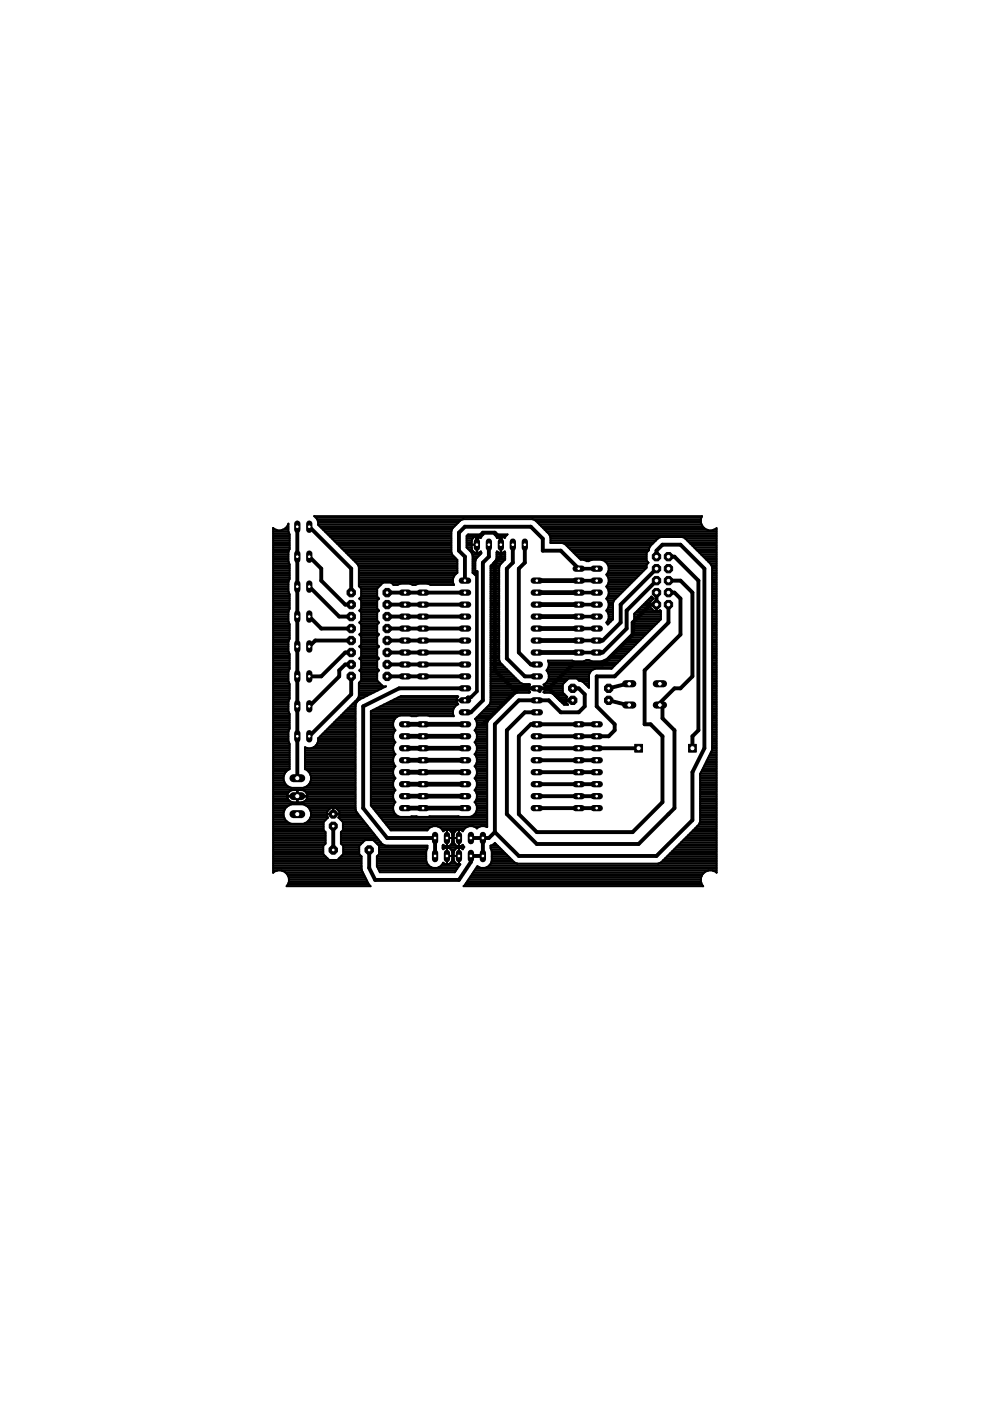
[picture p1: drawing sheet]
<svg xmlns="http://www.w3.org/2000/svg" width="210mm" height="297mm" viewBox="0 0 210 297" stroke-linecap="round" stroke-linejoin="round" font-family="sans-serif">
<g fill="none" stroke="#000" stroke-width="1">
<path d="M113.8 123.1h8.9M113.8 125.6h8.9M113.8 128.2h8.9M113.8 130.7h8.9M113.8 133.3h8.9M113.8 135.8h8.9M113.8 138.3h8.9M85.9 158.6h12.7M85.9 156.1h12.7M85.9 153.6h12.7M85.9 171.3h12.7M85.9 168.8h12.7"/>
<path d="M85.9 166.3h12.7M85.9 163.7h12.7M85.9 161.2h12.7"/>
</g>
<path d="M101.1 121.2v25.4l-1.3 1.2h-.6l-.6 .7M122.7 120.6h3.8M122.7 123.1h3.8M122.7 125.6h3.8M122.7 128.2h3.8M122.7 130.7h3.8M122.7 133.3h3.8M122.7 135.8h3.8M122.7 138.3h3.8M113.8 153.6v.3M113.8 145.9l.6 .7" fill="none" stroke="#000" stroke-width=".76"/>
<g fill="none" stroke="#000" stroke-width=".83">
<path d="M63 111.7v53.3M65.6 118l2.5 2.6v2.5l5.1 5.1h1.3M65.6 111.7l8.9 8.9v5M101.1 115.5v-1.3l1.3-1.3h2.5l1.3 1.3v1.3M103.7 115.5v2.5l-1.3 1.3v29.2l-2.6 2.5h-1.2M106.2 118l-1.3 1.3v22.8l3.8 3.8h7.7M108.7 115.5v3.8l-1.2 1.3v19l3.8 3.8h2.5M111.3 115.5v3.8l-1.3 1.3v17.7l2.5 2.6h1.3M139.2 118v-1.2l1.3-1.3h3.8l5.1 5.1v38l-2.6 5.1v10.2l-7.6 7.6h-29.2l-5.1-5.1M141.7 118h1.3l5.1 5.1v31.7l-1.3 1.3v2.5M65.6 124.4l6.3 6.3h2.6M65.6 130.7l2.5 2.6h6.4"/>
<path d="M74.5 138.3h-1.3l-5.1 5.1h-2.5M74.5 135.8h-7.7l-1.2 1.3M82.1 125.6h16.5M82.1 138.3h16.5M82.1 130.7h16.5M82.1 135.8h16.5M82.1 133.3h16.5M82.1 128.2h16.5M122.7 120.6l-3.8-3.8h-3.8v-2.6l-2.6-2.5h-13.9l-1.3 1.2v3.9l1.3 1.2v5.1M139.2 125.6v2.6h-1.3l-3.8 3.8v2.5l-6.3 6.4h-6.4l-5 5M139.2 123.1l-6.3 6.4v3.8l-5.1 5h-1.3M139.2 120.6l-7.6 7.6v3.8l-3.8 3.8h-1.3"/>
<path d="M141.7 125.6h1.3l1.3 1.3v7.6l-7.6 7.6v11.5h1.2l2.6 2.5v14l-6.4 6.3h-20.3l-3.8-3.8v-16.5l2.5-2.5h14M141.7 128.2v3.8l-11.4 11.4h-3.8v6.4l3.8 3.8v1.2l-1.2 1.3h-15.3M141.7 123.1h2.6l2.5 2.5v17.8l-2.5 2.5h-1.3l-3.8 3.9M74.5 140.9h-1.3l-1.3 1.2v1.3l-6.3 6.4M74.5 143.4v3.8l-8.9 8.9M82.1 143.4h16.5M82.1 140.9h16.5M98.6 145.9h-14l-7.6 3.9v21.5l5.1 6.4h10.1v3.8M110 145.9l-7.6 7.7M113.8 158.6h21.6M116.4 145.9l2.5 2.6h2.5M121.4 145.9h1.3l1.3 1.3v2.6l-1.3 1.2h-3.8l-2.5-2.5h-6.4l-5.1 5.1v22.8"/>
<path d="M129.1 148.5l5 1.3M134.1 144.7l-5 1.2M140.5 149.8v2.5l2.5 2.5v16.5l-7.6 7.6h-21.6l-6.3-6.3v-17.8l3.8-3.8h2.5M70.7 175.2v5M102.4 177.7v3.8h-2.6v1.3l-2.5 3.8h-17.8l-1.2-2.6v-3.8M104.9 176.4l-1.2 1.3h-3.9M113.8 161.2h12.7M113.8 163.7h12.7M113.8 166.3h12.7M113.8 168.8h12.7M113.8 171.3h12.7"/>
</g>
<g fill="none" stroke="#000" stroke-width=".42">
<path d="M57.9 112v73a2.02 2.02 0 0 1 2.8 .1 2.02 2.02 0 0 1 .1 2.8h17.8l-.4-.3M57.9 112a1.97 1.97 0 0 0 3.3-1v1.7M57.9 113.8h3.5M57.9 118.7h3.3M57.9 119.8h3.5M57.9 119.4h3.4M57.9 119.1h3.3M57.9 118.3h3.3M57.9 117.9h3.3M57.9 117.6h3.3M57.9 117.2h3.3M57.9 116.8h3.3"/>
<path d="M57.9 116.5h3.5M57.9 116.1h3.5M57.9 115.7h3.5M57.9 115.3h3.5M57.9 115h3.5M57.9 114.6h3.5M57.9 114.2h3.5M57.9 113.5h3.5M57.9 113.1h3.4M57.9 112.7h3.3M57.9 112.3h.7M57.9 112h.1"/>
<path d="M59.9 112.3h1.3M60.5 112h.7M60.9 111.6h.3M61.1 111.2h.1M61.2 112.7l.2 .6v3.1l-.2 .6v2.1M61.2 119.1l.2 .6v3l-.2 .6v2.1M66.9 109.7h81.8M67.2 110.1h31M67.4 110.5h30.1M67.5 111.2h29.3M67.5 110.8h29.6M67.8 111.6h28.6"/>
<path d="M68.2 112h27.8M68.5 112.3h27.3M68.9 112.7h26.8M69.3 113.1h26.4M69.7 113.5h26M70 113.8h25.7M70.4 114.2h25.3M70.8 114.6h24.9M71.1 115h24.6M71.5 115.3h24.2M71.9 115.7h23.8M72.3 116.1h23.4"/>
<path d="M72.6 116.5h23.1M73 116.8h22.7M73.4 117.2h22.3M73.8 117.6h22.1M74.1 117.9h22.1M74.5 118.3h22.1M74.9 118.7h22M75.3 119.1h21.7M75.6 119.4h21.4M75.9 119.8h21.1M97 118.7l-1.1-1-.2-.6v-4.5l.2-.6 1.8-1.7 .6-.2h14.6l.6 .2 3 3 .2 .6v1.2h2.5l.6 .3 3.3 3.3h14M97 118.7v2.8l-.7 .5"/>
<path d="M98.9 116.1l1 1 .3 .6v3.8l.6 .5v-3l.2-.6 1-1.1-.1-.4a1.07 1.07 0 0 1-1.2 .3M98.9 113.8h1.7M98.9 116.1h1.1M98.9 115.7h1.1M98.9 115.3h1.1M98.9 115h1.1M98.9 114.6h1.1M98.9 114.2h1.3M99.1 113.5h3.3M99.3 116.5h.7M99.7 116.8h.5M100 117.2h.7"/>
<path d="M100 115.5h1.1M100 114.6a1.11 1.11 0 0 1 1.9-.5l.6-.8h-3.2l-.4 .3v2.5M100 114.6l.1 2 .6 .6M100.2 117.6h1.6M100.2 118.7h.7M100.2 119.8h.6M100.2 119.4h.6M100.2 119.1h.6M100.2 118.3h.9M100.2 117.9h1.2M101.1 113.7v3.6M101.1 113.8h.1"/>
<path d="M101.1 117.2h.1M101.1 116.8h.1M101.1 116.5h.1M101.1 116.1h.1M101.1 115.7h.1M101.1 115.3h.1M101.1 115h.1M101.1 114.6h.1M101.1 114.2h.1M101.5 117.2h.5M101.6 113.8h.4M104.2 119.8h1.8"/>
<path d="M104.5 119.4h1.8M104.8 113.3h2.8l-.6 .8a1.12 1.12 0 0 0-1.6 0zM104.9 119.1h1.8M104.9 113.5h2.6M105.1 118.7h1.9M105.3 113.8h.4M105.3 118.3h1.8M105.3 117.9h1.8M105.3 117.6h1.8M105.3 117.2h.5M106.2 113.7v3.6M106.2 115.5h.1"/>
<path d="M106.2 113.8h.1M106.2 117.2h.1M106.2 116.8h.1M106.2 116.5h.1M106.2 116.1h.1M106.2 115.7h.1M106.2 115.3h.1M106.2 115h.1M106.2 114.6h.1M106.2 114.2h.1M106.6 117.2h.5M106.6 117.2a1.09 1.09 0 0 1-1.2-.3l-.1 1.4-.3 .7-1 1v28.8l-.2 .6-3 3 .3 .8v.7"/>
<path d="M106.6 117.2l.4-.3 .1 1.7-1 1.1-.3 .5v19.7l.3 .6 4.3 4.3 .6 .2 1.4 .1-.3 .4-.1 .5M106.7 113.8h.4M112.9 110.1h35.7M113.6 110.5h35M114 110.8h34.6M114.4 111.2h34.4M114.7 111.6h34.2M115.1 112h34.2M115.5 112.3h34.5M115.9 112.7h36M116.2 113.1h35.7M116.5 113.5h35.4"/>
<path d="M116.7 113.8h35.2M116.7 115h22M116.7 114.6h22.4M116.7 114.2h22.8M119.7 115.3h18.6M120.1 115.7h17.9M120.5 116.1h17.2M120.9 116.5h16.7M121.3 116.8h16.1M121.6 117.2h15.5M122 117.6h15.1M122.4 117.9h14.7"/>
<path d="M122.7 118.3h14.4M123.7 118.7l.7 .3 1.1-.3M127.6 118.7a1.96 1.96 0 0 1 1.5 2.2M128.3 119.1h9M128.7 119.4h8.7M128.9 119.8h8.2M137.6 116.4v.3l-.5 .5v1.7l.4 .4-.4 .4v.7l-6.9 6.9-.2 .6v3.4l-1.1 1.1-.1-.2M140.1 113.9l-.5 .2-1.8 1.7-.2 .6M144.6 113.9l.6 .2 5.1 5.1 .4 .5 .3 .5v38.2M145.3 114.2h6.6M145.7 114.6h6.2M146 115h5.9"/>
<path d="M146.4 115.3h5.5M146.8 115.7h5.1M147.2 116.1h4.7M147.5 116.5h4.4M147.9 116.8h4M148.3 117.2h3.6M148.7 117.6h3.2M149 117.9h2.9M149.4 118.3h2.5M149.8 118.7h2.1M150.2 119.1h1.7M150.5 119.4h1.4"/>
<path d="M150.8 119.8h1.1M151.3 112.3h.6M57.9 139.7h3.5M57.9 139.3h3.5M57.9 138.9h3.5M57.9 138.5h3.4M57.9 138.2h3.3M57.9 137.8h3.3M57.9 137.4h3.3M57.9 137.1h3.3M57.9 136.7h3.3M57.9 136.3h3.3"/>
<path d="M57.9 135.9h3.3M57.9 135.6h3.5M57.9 135.2h3.5M57.9 134.8h3.5M57.9 134.4h3.5M57.9 134h3.5M57.9 133.7h3.5M57.9 133.3h3.5M57.9 132.9h3.5M57.9 132.5h3.5M57.9 132.2h3.4M57.9 131.8h3.3"/>
<path d="M57.9 131.4h3.3M57.9 131.1h3.3M57.9 130.7h3.3M57.9 130.3h3.3M57.9 129.9h3.3M57.9 129.6h3.3M57.9 129.2h3.5M57.9 128.8h3.5M57.9 128.4h3.5M57.9 128.1h3.5M57.9 127.7h3.5M57.9 127.3h3.5"/>
<path d="M57.9 126.9h3.5M57.9 126.6h3.5M57.9 126.2h3.5M57.9 125.8h3.4M57.9 125.4h3.3M57.9 125.1h3.3M57.9 124.7h3.3M57.9 124.3h3.3M57.9 123.9h3.3M57.9 123.6h3.3M57.9 123.2h3.3M57.9 122.8h3.5"/>
<path d="M57.9 122.4h3.5M57.9 122.1h3.5M57.9 121.7h3.5M57.9 121.3h3.5M57.9 120.9h3.5M57.9 120.6h3.5M57.9 120.2h3.5M61.2 125.4l.2 .6v3.1l-.2 .6v2.1l.2 .6v3l-.2 .6v2.1l.2 .6v3.1l-.2 .6v2l.2 .7v3l-.2 .6v2.1l.2 .6v3.1l-.2 .6M76.1 120.2h20.9M76.1 124.3v-4.1l-.3-.5-8.3-8.4v-.7l-.3-.6-.6-.6h82.2a2.03 2.03 0 0 0 .5 2.6 2.03 2.03 0 0 0 2.6 0v73a2.02 2.02 0 0 0-2.7 .1 2.02 2.02 0 0 0-.1 2.8h-50.8l.3-.3M76.1 124.3l.5 .5v1.7l-.4 .4 .4 .4v1.8l-.4 .4 .4 .4v1.7l-.4 .4 .4 .4v1.7l-.4 .4 .4 .4v1.8M76.1 123.9h4.7"/>
<path d="M76.1 123.6h5.1M76.1 123.2h19.9M76.1 122.8h19.9M76.1 122.4h20.1M76.1 122.1h20.2M76.1 121.7h20.6M76.1 121.3h20.9M76.1 120.9h20.9M76.1 120.6h20.9M76.1 124.3h4.3M76.2 137.1h4.1M76.2 126.9h4.1"/>
<path d="M76.2 139.7h4.1M76.3 134.4h4M76.3 129.6h4M76.4 132.2h3.8M76.4 131.8h3.8M76.4 134.8h3.7M76.5 129.2h3.6M76.5 139.3h3.6M76.5 124.7h3.6M76.5 137.4h3.5M76.5 126.6h3.5M76.6 127.3h3.4"/>
<path d="M76.6 136.7l-.4 .4 .4 .4v1.7l-.4 .4 .4 .4v1.8l-.4 .3 .4 .4v1.8l-.5 .5v2.8l-.3 .5-8.3 8.4M76.6 138.9h3.4M76.6 138.5h3.4M76.6 138.2h3.4M76.6 137.8h3.4M76.6 136.7h3.4M76.6 136.3h3.4M76.6 135.9h3.4M76.6 135.6h3.4M76.6 135.2h3.4M76.6 134h3.4M76.6 133.7h3.4"/>
<path d="M76.6 133.3h3.4M76.6 132.9h3.4M76.6 132.5h3.4M76.6 131.4h3.4M76.6 131.1h3.4M76.6 130.7h3.4M76.6 130.3h3.4M76.6 129.9h3.4M76.6 128.8h3.4M76.6 128.4h3.4M76.6 128.1h3.4M76.6 127.7h3.4"/>
<path d="M76.6 126.2h3.4M76.6 125.8h3.4M76.6 125.4h3.4M76.6 125.1h3.4M80 127.3v1.8l.4 .4-.4 .4v1.7l.4 .4-.4 .4v1.7l.4 .4-.4 .4v1.8M80 136.7l.4 .4M80.4 137.1l-.4 .4v1.7l.4 .4-.4 .4v1.8l.4 .3-.4 .4v1.8l1.2 1.2h.7l-5.6 2.8M83 123.6h13.1M83.4 123.9h1M87.3 123.9h.9M91.1 123.9h5.1M96.3 122l-.3 .7v.8l.3 .5h-5l-.6-.2h-2l-.6 .2h-.6l-.6-.2h-2l-.7 .2h-.8l-.4-.5h-1.8l-1.2 1.3v1.7l.4 .4-.4 .4"/>
<path d="M100.2 121.3h.6M100.2 120.9h.6M100.2 120.6h.6M100.2 120.2h.6M100.5 121.7h.3M104 139.7h1.8M104 139.3h1.8M104 138.9h1.8M104 138.5h1.8M104 138.2h1.8M104 137.8h1.8M104 137.4h1.8"/>
<path d="M104 137.1h1.8M104 136.7h1.8M104 136.3h1.8M104 135.9h1.8M104 135.6h1.8M104 135.2h1.8M104 134.8h1.8M104 134.4h1.8M104 134h1.8M104 133.7h1.8M104 133.3h1.8M104 132.9h1.8"/>
<path d="M104 132.5h1.8M104 132.2h1.8M104 131.8h1.8M104 131.4h1.8M104 131.1h1.8M104 130.7h1.8M104 130.3h1.8M104 129.9h1.8M104 129.6h1.8M104 129.2h1.8M104 128.8h1.8M104 128.4h1.8"/>
<path d="M104 128.1h1.8M104 127.7h1.8M104 127.3h1.8M104 126.9h1.8M104 126.6h1.8M104 126.2h1.8M104 125.8h1.8M104 125.4h1.8M104 125.1h1.8M104 124.7h1.8M104 124.3h1.8M104 123.9h1.8"/>
<path d="M104 123.6h1.8M104 123.2h1.8M104 122.8h1.8M104 122.4h1.8M104 122.1h1.8M104 121.7h1.8M104 121.3h1.8M104 120.9h1.8M104 120.6h1.8M104 120.2h1.9M128.6 126.9h1.9M128.6 124.3h4.6"/>
<path d="M128.7 129.6h1.3M128.7 121.7h7.1M128.7 132.2h.4M128.7 131.8h.8M128.8 139.7h3M128.8 129.2h1.2M128.8 122.1h6.6M128.8 124.7h4M128.8 126.6h2.1M128.8 127.3h1.4M128.9 123.9h4.6M128.9 129.9h1.1"/>
<path d="M128.9 121.3h7.2M128.9 131.4h1M128.9 122.4h6.1M128.9 128.8h1.1M129 126.2h2.3M129 125.1h3.4M129 127.7h1M129 123.6h4.9M129 130.3h1M129.1 131.1l-.6 .9 .3 .2M129.1 120.9l-.6 .9a1.74 1.74 0 0 1 0 2.6 1.74 1.74 0 0 1 0 2.5 1.74 1.74 0 0 1 0 2.6l.6 .8v.8M129.1 131.1h.9"/>
<path d="M129.1 130.7h.9M129.1 128.4h.9M129.1 128.1h.9M129.1 125.8h2.6M129.1 125.4h2.9M129.1 123.2h5.2M129.1 122.8h5.6M129.1 120.9h7.4M129.1 120.6h7.8M129.1 120.2h8M129.1 139.3h3M129.5 138.9h3"/>
<path d="M129.9 138.5h3M130.2 138.2h3.1M130.6 137.8h3M131 137.4h3M131.4 137.1h3M131.7 136.7h3.1M132.1 136.3h3M132.5 135.9h3M132.9 135.6h3M133.2 135.2h3.1M133.6 134.8h3M134 134.4h3"/>
<path d="M134.3 134h3.1M134.5 133.7h3.3M134.5 133.3h3.6M134.5 132.9h4M134.5 132.5h4.4M134.5 132.2h4.8M134.5 131.8h5.1M134.5 131.4h5.5M134.5 131.1h5.6M134.5 130.7h5.6M134.5 130.3h5.6M134.7 129.9h5.4"/>
<path d="M135 129.6h5.1M135.4 129.2h2.9M135.8 128.8h2.1M136.2 128.4h1.7M136.5 128.1h1.4M136.9 127.7h1M137.3 127.3h.9M137.7 126.9h.9M138 126.6h.2M139.1 129.2h.2M139.1 128.8h.2M139.1 128.4h.2"/>
<path d="M139.1 128.1h.2M139.1 127.7h.2M139.1 127.3h.2M139.1 126.9h.2M139.1 126.6h.2M139.1 126.2h.2M139.1 125.8h.2M140.1 129.5l-.2-.2-.1 .2h-.5v-1.3h-1.4v.5l.7 .8h.5v-3.8l.2 2.4h-1.4v-.5l.7-.7-.5-.4-3.6 3.6v3.5l-.3 .6-5.5 5.5-.4 .2a3.5 3.5 0 0 1-3.5 0l-1.1 .3-7.5-.1a1.71 1.71 0 0 1-.3 2l.5 .9M140.1 129.5v1.8l-10.5 10.5h-3.4l-.6 .2-.5 .5-.2 .6M151 120.2h.9M151 139.7h.9M151 139.3h.9"/>
<path d="M151 138.9h.9M151 138.5h.9M151 138.2h.9M151 137.8h.9M151 137.4h.9M151 137.1h.9M151 136.7h.9M151 136.3h.9M151 135.9h.9M151 135.6h.9M151 135.2h.9M151 134.8h.9"/>
<path d="M151 134.4h.9M151 134h.9M151 133.7h.9M151 133.3h.9M151 132.9h.9M151 132.5h.9M151 132.2h.9M151 131.8h.9M151 131.4h.9M151 131.1h.9M151 130.7h.9M151 130.3h.9"/>
<path d="M151 129.9h.9M151 129.6h.9M151 129.2h.9M151 128.8h.9M151 128.4h.9M151 128.1h.9M151 127.7h.9M151 127.3h.9M151 126.9h.9M151 126.6h.9M151 126.2h.9M151 125.8h.9"/>
<path d="M151 125.4h.9M151 125.1h.9M151 124.7h.9M151 124.3h.9M151 123.9h.9M151 123.6h.9M151 123.2h.9M151 122.8h.9M151 122.4h.9M151 122.1h.9M151 121.7h.9M151 121.3h.9"/>
<path d="M151 120.9h.9M151 120.6h.9M57.9 149.4h3.3M57.9 140h3.5M57.9 159.9h3.5M57.9 159.5h3.5M57.9 159.1h3.5M57.9 158.7h3.5M57.9 158.4h3.5M57.9 158h3.5M57.9 157.6h3.5M57.9 157.3h3.3"/>
<path d="M57.9 156.9h3.3M57.9 156.5h3.3M57.9 156.1h3.3M57.9 155.8h3.3M57.9 155.4h3.3M57.9 155h3.3M57.9 154.6h3.4M57.9 154.3h3.5M57.9 153.9h3.5M57.9 153.5h3.5M57.9 153.1h3.5M57.9 152.8h3.5"/>
<path d="M57.9 152.4h3.5M57.9 152h3.5M57.9 151.6h3.5M57.9 151.3h3.5M57.9 150.9h3.3M57.9 150.5h3.3M57.9 150.2h3.3M57.9 149.8h3.3M57.9 149h3.3M57.9 148.7h3.3M57.9 148.3h3.4M57.9 147.9h3.5"/>
<path d="M57.9 147.5h3.5M57.9 147.2h3.5M57.9 146.8h3.5M57.9 146.4h3.5M57.9 146h3.5M57.9 145.6h3.5M57.9 145.3h3.5M57.9 144.9h3.4M57.9 144.5h3.3M57.9 144.2h3.3M57.9 143.8h3.3M57.9 143.4h3.3"/>
<path d="M57.9 143h3.3M57.9 142.7h3.3M57.9 142.3h3.3M57.9 141.9h3.5M57.9 141.5h3.5M57.9 141.2h3.5M57.9 140.8h3.5M57.9 140.4h3.5M61.2 155.1v2l.2 .7v5.3a2.07 2.07 0 0 0-1.3 2.1 2.07 2.07 0 0 0 1.7 1.8h2.5a2.1 2.1 0 0 0 1.6-1.6 2.1 2.1 0 0 0-.9-2.2M64.7 159.9h10.7M64.7 159.5h10.7M64.7 159.1h10.7"/>
<path d="M64.7 158.7h10.7M66.6 158.4h8.8M67 158h8.4M67.2 157.6h8.2M67.4 157.3h8M67.5 156.5a1.86 1.86 0 0 1-.8 1.9 1.86 1.86 0 0 1-2 0v4.7l.3 .1M67.5 156.9h7.9M67.5 156.5h7.9M67.8 156.1h7.6M68.2 155.8h7.2M68.6 155.4h6.8M69 155h6.4"/>
<path d="M69.3 154.6h6.1M69.7 154.3h5.7M70.1 153.9h5.3M70.5 153.5h4.9M70.8 153.1h4.6M71.2 152.8h4.2M71.6 152.4h3.8M72 152h3.4M72.3 151.6h3.1M72.7 151.3h2.7M73.1 150.9h2.3M73.5 150.5h1.9"/>
<path d="M73.8 150.2h1.6M74.2 149.8h1.2M74.6 149.4h.8M75 149h.5M75.3 148.7h.5M75.4 149.8v21.7M75.7 148.3h.6M75.8 148.7l-.4 .7v.4M75.9 147.9h1.2M76 148.4l-.2 .3M76 148.4h.1M76.1 147.5h1.7"/>
<path d="M76.1 147.2h2.5M76.1 146.8h3.2M76.1 146.4h4M76.1 146h4.7M76.1 145.6h5.5M76.1 145.3h4.9M76.1 144.9h4.5M76.3 142.3h3.9M76.3 148.3l-.3 .1M76.3 144.5h3.9M76.4 141.9h3.7M76.6 140h3.4"/>
<path d="M76.6 144.2h3.4M76.6 143.8h3.4M76.6 143.4h3.4M76.6 143h3.4M76.6 142.7h3.4M76.6 141.5h3.4M76.6 141.2h3.4M76.6 140.8h3.4M76.6 140.4h3.4M78.6 159.9h5.2M78.6 159.5h4.9M78.6 159.1h4.8"/>
<path d="M78.6 158.7h4.8M78.6 158.4h4.8M78.6 158h4.9M78.6 157.6h5M78.6 157.3h5.1M78.6 156.9h4.9M78.6 156.5h4.8M78.6 156.1h4.8M78.6 155.8h4.8M78.6 155.4h4.9M78.6 155h5.1M78.6 154.6h5.1"/>
<path d="M78.6 154.3h4.9M78.6 153.9h4.8M78.6 153.5h4.8M78.6 153.1h4.8M78.6 152.8h4.9M78.6 152.4h5.1M78.6 152h5.5M78.6 151.6h17.5M78.6 151.3h17.4M78.6 150.9h17.4M79.1 150.5h17M79.9 150.2h16.3"/>
<path d="M80.6 149.8h15.9M81.4 149.4h15.5M82.1 149h14.8M82.8 148.7h14M83.4 153.9l.2 .7M83.6 148.3h13.2M83.6 155a1.84 1.84 0 0 0 .2 2.4 1.79 1.79 0 0 0 0 2.5 1.79 1.79 0 0 0 0 2.6 1.79 1.79 0 0 0 0 2.5l-.4 .9M83.6 154.6l.2 .2-.2 .2M84.3 147.9h12.7M96.8 148.5h1.8M97 147.9l.2-.2-.3-.1h-11.9l-6.4 3.2v20l4.3 5.3 7.7-.1M97 147.9l-.2 .5 .2 .7"/>
<path d="M97 149.1l.2 .2a1.81 1.81 0 0 0-1 2.5h-5.1l-.4-.1-3.4 .1-.4-.1h-2a1.91 1.91 0 0 0-1.5 2.2M100.7 159.9h2.6M100.7 157.3h2.6M100.8 152.4h3M100.8 155h2.5M100.8 154.6h2.5M100.8 155a1.84 1.84 0 0 1-.2 2.4 1.79 1.79 0 0 1 0 2.5 1.79 1.79 0 0 1 0 2.6 1.79 1.79 0 0 1 0 2.5l.5 .9M100.8 154.6l-.2 .2 .2 .2M100.9 157.6h2.4M100.9 159.5h2.4M100.9 156.9h2.4M100.9 152.8h2.6"/>
<path d="M101 155.4h2.3M101 154.3h2.3M101 158h2.3M101.1 159.1h2.2M101.1 153.1h2.2M101.1 153.9l-.3 .7M101.1 158.7h2.2M101.1 158.4h2.2M101.1 156.5h2.2M101.1 156.1h2.2M101.1 155.8h2.2M101.1 153.9h2.2"/>
<path d="M101.1 153.5h2.2M101.2 152h3M101.5 151.6h3M101.9 151.3h3M102.3 150.9h3M102.7 150.5h3M103 150.2h3M103.4 149.8h3M103.8 149.4h3M103.9 149h3.3M104 140h1.9M104 148.7h3.5"/>
<path d="M104 148.3h3.9M104 147.9h4.3M104 147.5h4.7M104 147.2h5.1M104 146.8h8.4M104 146.4h8.1M104 146h8M104 145.6h8.1M104 145.3h8.3M104 144.9h6.6M104 144.5h6.1M104 144.2h5.7"/>
<path d="M104 143.8h5.3M104 143.4h5M104 143h4.6M104 142.7h4.2M104 142.3h3.8M104 141.9h3.5M104 141.5h3.1M104 141.2h2.7M104 140.8h2.4M104 140.4h2M112 145.9h3.6M112 146l.4 .8"/>
<path d="M112.4 146.8l-2.7 .1-.6 .2-5.6 5.6-.2 .5v22.2a1.8 1.8 0 0 0-2.2 .2 1.85 1.85 0 0 0-2.8 .4M113.8 145.9v.1M115.2 146.8l1.5 .1 .6 .2 2.3 2.3h.8l-.3-.3M115.3 146.8h4M115.4 145.3h3.9M115.5 146.4l-.3 .4M115.5 146.4h3.8M115.5 145.6h3.8M115.6 146l-.1 .4M115.6 146h3.7M115.6 144.9h3.9M116 142.3h9.3"/>
<path d="M116 144.5h3.9M116.1 141.9h9.8M116.2 144.2h4M116.2 142.7h8.9M116.2 141.5h13.7M116.3 140.4h14.7M116.4 143.8l-.3 .7-.9 .6 .3 .4 .1 .5M116.4 143v.8M116.4 143.8h8.5M116.4 143.4h8.5M116.4 143h8.5M116.4 141.2h13.9"/>
<path d="M116.4 140.8h14.2M117.3 147.2h2.4M117.7 147.5h2.3M118.1 147.9h2M118.4 148.3h1.7M118.8 148.7h1.3M119.2 149h.9M120.1 148.5h1.3M122.6 144.2h2.3M123.5 144.5h1.4M124 144.9h.9M124.2 140h.9"/>
<path d="M124.3 145.3h.6M124.7 145.6h.2M124.9 143.1v2.7l-1.3-1.2-.8-.3-.5-.5h-1.7l-1.3 1.3v1.7l1 1-.2 .1v1.2M128 140h3.4M150.6 159.9h1.3M150.7 159.5h1.2M150.9 159.1h1M151 158.4v.7l-2.6 5v10.1l-.2 .6-.5 .5M151 149.4h.9M151 140h.9M151 158.7h.9M151 158.4h.9"/>
<path d="M151 158h.9M151 157.6h.9M151 157.3h.9M151 156.9h.9M151 156.5h.9M151 156.1h.9M151 155.8h.9M151 155.4h.9M151 155h.9M151 154.6h.9M151 154.3h.9M151 153.9h.9"/>
<path d="M151 153.5h.9M151 153.1h.9M151 152.8h.9M151 152.4h.9M151 152h.9M151 151.6h.9M151 151.3h.9M151 150.9h.9M151 150.5h.9M151 150.2h.9M151 149.8h.9M151 149h.9"/>
<path d="M151 148.7h.9M151 148.3h.9M151 147.9h.9M151 147.5h.9M151 147.2h.9M151 146.8h.9M151 146.4h.9M151 146h.9M151 145.6h.9M151 145.3h.9M151 144.9h.9M151 144.5h.9"/>
<path d="M151 144.2h.9M151 143.8h.9M151 143.4h.9M151 143h.9M151 142.7h.9M151 142.3h.9M151 141.9h.9M151 141.5h.9M151 141.2h.9M151 140.8h.9M151 140.4h.9M57.9 167h3.8"/>
<path d="M57.9 175.2h10.7M57.9 172.6h2.2M57.9 168.9h17.5M57.9 179.7h10.6M57.9 179.3h10.6M57.9 179h11M57.9 178.6h11.1M57.9 178.2h11.1M57.9 177.9h11.1M57.9 177.5h11.1M57.9 177.1h11.1M57.9 176.7h11.1"/>
<path d="M57.9 176.4h11.1M57.9 176h10.7M57.9 175.6h10.7M57.9 174.9h10.7M57.9 174.5h3.5M57.9 174.1h2.9M57.9 173.7h2.6M57.9 173.4h2.4M57.9 173h2.2M57.9 172.2h2.2M57.9 171.9h2.4M57.9 171.5h2.5"/>
<path d="M57.9 171.1h2.9M57.9 170.8h3.4M57.9 170.4h17.5M57.9 170h3.8M57.9 169.6h3.3M57.9 169.2h3.1M57.9 168.5h3M57.9 168.1h3.2M57.9 167.7h3.5M57.9 167.4h17.5M57.9 166.6h3M57.9 166.2h2.7"/>
<path d="M57.9 165.9h2.4M57.9 165.5h2.3M57.9 165.1h2.2M57.9 164.8h2.2M57.9 164.4h2.3M57.9 164h2.5M57.9 163.6h2.8M57.9 163.3h3.1M57.9 162.9h3.5M57.9 162.5h3.5M57.9 162.1h3.5M57.9 161.8h3.5"/>
<path d="M57.9 161.4h3.5M57.9 161h3.5M57.9 160.6h3.5M57.9 160.3h3.5M60.1 172.2v.8M60.1 173l.4 .8M60.5 173.8l.5 .5 .8 .4h2.5l.7-.4 .6-.5M60.5 171.4l.5-.5 .8-.4h2.5l.7 .4 .6 .5M60.5 171.4l-.4 .8M60.9 168.7h.1M60.9 168.9a1.26 1.26 0 0 0 .8 1.1M60.9 168.7h4.3"/>
<path d="M60.9 168.5v.2M61.1 168.1l.8-.6h1.1v2.6l-1.3-.1M61.1 168.1l-.2 .4M63 170h.1M63 169.6h.1M63 169.2h.1M63 168.5h.1M63 168.1h.1M63 167.7h.1M64.4 170h11M64.4 167h11M64.6 167.7h10.8"/>
<path d="M64.7 162.9h10.7M64.7 162.5h10.7M64.7 162.1h10.7M64.7 161.8h10.7M64.7 161.4h10.7M64.7 161h10.7M64.7 160.6h10.7M64.7 160.3h10.7M64.7 174.5h3.9M64.7 170.8h10.7M64.9 169.6h10.5M65 168.1l-.4-.4-.4-.2h-1.1v2.6h.9a1.31 1.31 0 0 0 1.2-1.2"/>
<path d="M65 168.1l.1 .4M65 168.1h10.4M65 163.3h10.4M65.1 169.2h10.3M65.1 168.5l.1 .2M65.1 168.5h10.3M65.2 166.6h10.2M65.2 168.7h.1M65.3 174.1h3.5M65.3 171.1h10.1M65.4 163.6h10M65.5 166.2h9.9"/>
<path d="M65.6 171.4l.3 .8M65.6 173.7h3.6M65.6 171.5h4.3M65.7 164h9.7M65.7 165.9h9.7M65.8 173.4h3.7M65.8 171.9h3.8M65.8 164.4h9.6M65.9 165.5h9.5M65.9 172.2v.8M65.9 172.6h10M65.9 173l-.3 .8"/>
<path d="M65.9 173h3.5M65.9 172.2h3.5M65.9 165.1h9.5M65.9 164.8h9.5M68.5 179.3v1.8l1.3 1.2M68.6 176l.4 .4v2.5l-.5 .4M69.6 173.3l-.2-.2v-1l.7-.8h1.1l.7 .8v1l-.1 .2M69.6 173.3l-1 1v1.7M70.7 171.3v1.3M70.7 172.2h.1M70.7 171.9h.1M70.7 171.5h.1"/>
<path d="M71.4 171.5h4M71.8 173.3l.9 1v1.7M71.8 171.9h3.7M71.8 173.4h4.7M71.9 173h4.3M71.9 172.2h3.7M72.2 173.7h4.6M72.3 178.6h4.6M72.3 178.2h5M72.3 177.9h7.8M72.3 177.5h7.5M72.3 177.1h7.2"/>
<path d="M72.3 176.7h6.9M72.3 176.4h6.6M72.4 179h4.1M72.5 174.1h4.6M72.7 175.2h5.3M72.7 176l-.4 .4v2.5l.5 .4M72.7 176h5.9M72.7 175.6h5.6M72.7 174.9h5M72.7 174.5h4.7M72.8 179.3v1.8l-1.3 1.2M72.8 179.7h3.4"/>
<path d="M72.8 179.3h3.4M75.4 171.5l.1 .4M75.5 171.9l5.2 6.7M76.2 179.3l1.2-1.2h1.7l1.3 1.2M76.2 179.3v1.8l.4 .5 .1 2.9 1.5 3.1M78.6 167h4.9M78.6 168.9h4.8M78.6 170.8h4.8M78.6 170.4h5M78.6 170h5.2M78.6 169.6h4.9M78.6 169.2h4.8"/>
<path d="M78.6 168.5h4.8M78.6 168.1h4.9M78.6 167.7h5M78.6 167.4h5.1M78.6 166.6h4.8M78.6 166.2h4.8M78.6 165.9h4.8M78.6 165.5h4.9M78.6 165.1h5.1M78.6 164.8h5M78.6 164.4h4.9M78.6 164h4.8"/>
<path d="M78.6 163.6h4.8M78.6 163.3h4.8M78.6 162.9h4.9M78.6 162.5h5.2M78.6 162.1h5M78.6 161.8h4.8M78.6 161.4h4.8M78.6 161h4.8M78.6 160.6h4.8M78.6 160.3h5M78.9 171.1h4.5M79.2 171.5h4.2"/>
<path d="M79.3 178.2h1.1M79.5 171.9h3.9M79.6 178.6h1.1M79.8 172.2h3.8M80 179h1.1M80.1 172.6h3.7M80.4 179.3v1.8l-.5 .5v2l.6 1.3h15.9l1.2-1.7M80.4 179.7h10.2M80.4 179.3h10.2M80.4 173h3.9M80.7 178.6a1.58 1.58 0 0 0 1.6 .7h8.3v.6l-.2 .6M80.7 173.4h22.6"/>
<path d="M81 173.7h22.3M81.3 174.1h22M81.6 174.5h21.7M81.9 174.9h21.4M82.2 175.2h9.5M82.5 175.6h8.5M82.8 176h7.8M83.4 165.9v.7M83.4 166.6l.4 .9a1.79 1.79 0 0 0 0 2.6 1.87 1.87 0 0 0 1.1 3.1h2l.4-.1h1l.4 .1h2l.4-.1 8.5 .1a1.87 1.87 0 0 0 1-3.1 1.8 1.8 0 0 0 0-2.6l.2-.2M90.6 176a1.94 1.94 0 0 1 3.2 0M92.8 175.2h6.5M93.5 175.6h5.1"/>
<path d="M93.8 176l.2 .3 .3-.3M93.8 176h.6M93.9 179.7h.7M93.9 179.3h.4M94.3 176h.9M94.8 175.9v3.6M94.8 179.7v3.6M94.8 177.7h1.1M94.8 179.7h.1M94.8 179.3h.1M94.8 179h.1M94.8 178.6h.1"/>
<path d="M94.8 178.2h.1M94.8 177.9h.1M94.8 177.5h.1M94.8 177.1h.1M94.8 176.7h.1M94.8 176.4h.1M94.8 176h.1M95 179.7h2.1M95.2 176h1.7M95.2 176l.4 .3 .3 .5v1.8M95.2 179.3h1.6M95.7 176.4h.7"/>
<path d="M95.7 179h.7M95.9 178.6a1.12 1.12 0 0 1-1.9 .5v1a1.1 1.1 0 0 1 1.6 0M95.9 178.6h.3M95.9 176.7h.3M95.9 178.2h.3M95.9 177.9h.3M95.9 177.5h.3M95.9 177.1h.3M96.2 177.7h1.1M96.2 178.6a1.12 1.12 0 0 0 1.9 .5l.3 .5-.1 .2M96.9 176h.8M96.9 176l-.4 .3-.3 .5v1.8"/>
<path d="M97.3 175.9v3.6M97.3 179.7v3.6M97.3 179.7h.1M97.3 179.3h.1M97.3 179h.1M97.3 178.6h.1M97.3 178.2h.1M97.3 177.9h.1M97.3 177.5h.1M97.3 177.1h.1M97.3 176.7h.1M97.3 176.4h.1"/>
<path d="M97.3 176h.1M97.5 179.7h.8M97.7 176h.6M97.8 179.3h.4M98.3 176l-.2 .3-.4-.3M98.3 179.8l-.2 .3a1.1 1.1 0 0 0-1.6 0M100.2 173h3.1M100.4 175.2h1.4M100.6 172.6h2.7M100.7 162.5h2.6M100.7 170h2.6M100.8 165.1h2.5"/>
<path d="M100.8 167.4h2.5M100.8 167.7h2.5M100.9 164.8h2.4M100.9 170.4h2.4M100.9 162.1h2.4M100.9 172.2h2.4M100.9 160.3h2.4M100.9 162.9h2.4M100.9 169.6h2.4M101 167h2.3M101 165.5h2.3M101 168.1h2.3"/>
<path d="M101 164.4h2.3M101 170.8h2.3M101 161.8h2.3M101 171.9h2.3M101 160.6h2.3M101.1 163.3h2.2M101.1 175.6h.1M101.1 169.2h2.2M101.1 165.9v.7M101.1 166.6l-.3 .7M101.1 168.9h2.2M101.1 171.5h2.2"/>
<path d="M101.1 171.1h2.2M101.1 168.5h2.2M101.1 166.6h2.2M101.1 166.2h2.2M101.1 165.9h2.2M101.1 164h2.2M101.1 163.6h2.2M101.1 161.4h2.2M101.1 161h2.2M103 175.2h.3M104 179.7h1.9M104 179.3h1.6"/>
<path d="M104.7 179h.5M143.3 179.7h8.6M143.6 179.3h8.3M144 179h7.9M144.4 178.6h7.5M144.8 178.2h7.1M145.1 177.9h6.8M145.5 177.5h6.4M145.9 177.1h6M146.3 176.7h5.6M146.6 176.4h5.3M147 176h4.9"/>
<path d="M147.4 175.6h4.5M147.7 175.3l-7.1 7.1-.5 .5-.6 .2h-29.8l-.6-.2-4.2-4.2-.3 .4-.6 .2v.6l.3 .6M148.1 174.9h3.8M148.3 174.5h3.6M148.4 167h3.5M148.4 172.6h3.5M148.4 168.9h3.5M148.4 174.1h3.5M148.4 173.7h3.5M148.4 173.4h3.5M148.4 173h3.5M148.4 172.2h3.5"/>
<path d="M148.4 171.9h3.5M148.4 171.5h3.5M148.4 171.1h3.5M148.4 170.8h3.5M148.4 170.4h3.5M148.4 170h3.5M148.4 169.6h3.5M148.4 169.2h3.5M148.4 168.5h3.5M148.4 168.1h3.5M148.4 167.7h3.5M148.4 167.4h3.5"/>
<path d="M148.4 166.6h3.5M148.4 166.2h3.5M148.4 165.9h3.5M148.4 165.5h3.5M148.4 165.1h3.5M148.4 164.8h3.5M148.4 164.4h3.5M148.5 164h3.4M148.7 163.6h3.2M148.9 163.3h3M149.1 162.9h2.8M149.2 162.5h2.7"/>
<path d="M149.4 162.1h2.5M149.6 161.8h2.3M149.8 161.4h2.1M150 161h1.9M150.2 160.6h1.7M150.4 160.3h1.5M151.9 175.2l-4.2 .1M57.9 182.4h18.7M57.9 185h.1M57.9 184.6h.8M57.9 184.2h18.7M57.9 183.9h18.7"/>
<path d="M57.9 183.5h18.7M57.9 183.1h18.7M57.9 182.7h18.7M57.9 182h11.5M57.9 181.6h11.1M57.9 181.2h10.8M57.9 180.8h10.6M57.9 180.5h10.6M57.9 180.1h10.6M59.7 184.6h17M60.5 185h16.4M60.9 185.3h16.2"/>
<path d="M61 187.6h17.2M61.1 185.7h16.2M61.2 187.2h16.8M61.2 186.1h16.3M61.3 186.8h16.6M61.3 186.5h16.4M71.9 182h4.7M72.3 181.6h4.3M72.6 181.2h3.7M72.8 180.8h3.4M72.8 180.5h3.4M72.8 180.1h3.4"/>
<path d="M76.6 184.4h.1M79.9 182.4h10.5M79.9 183.5h11M79.9 183.1h10.7M79.9 182.7h10.5M79.9 182h10.5M79.9 181.6h10.5M80 183.9h11.4M80.2 184.2h16.7M80.2 181.2h10.2M80.4 184.6h16.3M80.4 180.8h10"/>
<path d="M80.4 180.5h10M80.4 180.1h10.1M90.4 180.5v2a1.89 1.89 0 0 0 1.6 1.5 1.89 1.89 0 0 0 2-1.1 1.12 1.12 0 0 0 1.7-.2M93 183.9h4.2M93.6 183.5h3.8M93.9 183.1h.3M94.8 181.5h1.1M94.8 182.4h.1M94.8 183.1h.1M94.8 182.7h.1M94.8 182h.1M94.8 181.6h.1"/>
<path d="M94.8 181.2h.1M94.8 180.8h.1M94.8 180.5h.1M94.8 180.1h.1M95.4 183.1h1.3M95.6 180.1l.3 .6v1.5l-.2 .5M95.6 180.1h.9M95.7 182.7h.7M95.8 180.5h.4M95.9 182.4h.3M95.9 182h.3M95.9 181.6h.3"/>
<path d="M95.9 181.2h.3M95.9 180.8h.3M96.2 181.5h1.1M96.4 182.7a1.16 1.16 0 0 0 1.2 .5M96.5 180.1l-.3 .6v1.5l.2 .5M97.3 182.4h.1M97.3 183.1h.1M97.3 182.7h.1M97.3 182h.1M97.3 181.6h.1M97.3 181.2h.1M97.3 180.8h.1"/>
<path d="M97.3 180.5h.1M97.3 180.1h.1M97.6 183.2v.1M98.6 187.6h50.3M98.8 187.2h49.9M99.1 186.8h49.5M99.3 186.5h49.3M99.6 186.1h49M99.8 185.7h49M100.1 185.3h48.9M100.3 185h49.1M100.6 184.6h49.5"/>
<path d="M100.8 184.2h51.1M101.1 183.9h.5M103.2 183.9h48.7M103.7 183.5h48.2M104 183.1h5.6M104.1 180.1h2.2M104.2 182.7h4.7M104.3 180.5v2a1.9 1.9 0 0 1-3.1 1.2l-2.6 3.9M104.3 182.4h4.3M104.3 182h3.9M104.3 181.6h3.5M104.3 181.2h3.1"/>
<path d="M104.3 180.8h2.8M104.3 180.5h2.4M139.6 183.1h12.3M140.3 182.7h11.6M140.7 182.4h11.2M141 182h10.9M141.4 181.6h10.5M141.8 181.2h10.1M142.1 180.8h9.8M142.5 180.5h9.4M142.9 180.1h9M151.1 184.6h.8"/>
<path d="M151.9 185h.1"/>
</g>
<path d="M63 155.4v1.4" fill="none" stroke="#000" stroke-width="1.3"/>
<circle cx="63" cy="156.1" r=".4" fill="#fff" stroke="#000" stroke-width=".21"/>
<path d="M65.6 155.4v1.4" fill="none" stroke="#000" stroke-width="1.3"/>
<circle cx="65.6" cy="156.1" r=".4" fill="#fff" stroke="#000" stroke-width=".21"/>
<path d="M63 149.1v1.3" fill="none" stroke="#000" stroke-width="1.3"/>
<circle cx="63" cy="149.8" r=".4" fill="#fff" stroke="#000" stroke-width=".21"/>
<path d="M65.6 149.1v1.3" fill="none" stroke="#000" stroke-width="1.3"/>
<circle cx="65.6" cy="149.8" r=".4" fill="#fff" stroke="#000" stroke-width=".21"/>
<path d="M63 142.7v1.4" fill="none" stroke="#000" stroke-width="1.3"/>
<circle cx="63" cy="143.4" r=".4" fill="#fff" stroke="#000" stroke-width=".21"/>
<path d="M65.6 142.7v1.4" fill="none" stroke="#000" stroke-width="1.3"/>
<circle cx="65.6" cy="143.4" r=".4" fill="#fff" stroke="#000" stroke-width=".21"/>
<path d="M63 136.4v1.3" fill="none" stroke="#000" stroke-width="1.3"/>
<circle cx="63" cy="137.1" r=".4" fill="#fff" stroke="#000" stroke-width=".21"/>
<path d="M65.6 136.4v1.3" fill="none" stroke="#000" stroke-width="1.3"/>
<circle cx="65.6" cy="137.1" r=".4" fill="#fff" stroke="#000" stroke-width=".21"/>
<path d="M63 130.1v1.3" fill="none" stroke="#000" stroke-width="1.3"/>
<circle cx="63" cy="130.7" r=".4" fill="#fff" stroke="#000" stroke-width=".21"/>
<path d="M65.6 130.1v1.3" fill="none" stroke="#000" stroke-width="1.3"/>
<circle cx="65.6" cy="130.7" r=".4" fill="#fff" stroke="#000" stroke-width=".21"/>
<path d="M63 123.7v1.3" fill="none" stroke="#000" stroke-width="1.3"/>
<circle cx="63" cy="124.4" r=".4" fill="#fff" stroke="#000" stroke-width=".21"/>
<path d="M65.6 123.7v1.3" fill="none" stroke="#000" stroke-width="1.3"/>
<circle cx="65.6" cy="124.4" r=".4" fill="#fff" stroke="#000" stroke-width=".21"/>
<path d="M63 117.4v1.3" fill="none" stroke="#000" stroke-width="1.3"/>
<circle cx="63" cy="118" r=".4" fill="#fff" stroke="#000" stroke-width=".21"/>
<path d="M65.6 117.4v1.3" fill="none" stroke="#000" stroke-width="1.3"/>
<circle cx="65.6" cy="118" r=".4" fill="#fff" stroke="#000" stroke-width=".21"/>
<path d="M63 111v1.3" fill="none" stroke="#000" stroke-width="1.3"/>
<circle cx="63" cy="111.7" r=".4" fill="#fff" stroke="#000" stroke-width=".21"/>
<path d="M65.6 111v1.3" fill="none" stroke="#000" stroke-width="1.3"/>
<circle cx="65.6" cy="111.7" r=".4" fill="#fff" stroke="#000" stroke-width=".21"/>
<path d="M113.2 171.3h1.3" fill="none" stroke="#000" stroke-width="1.3"/>
<circle cx="113.8" cy="171.3" r=".4" fill="#fff" stroke="#000" stroke-width=".21"/>
<path d="M113.2 168.8h1.3" fill="none" stroke="#000" stroke-width="1.3"/>
<circle cx="113.8" cy="168.8" r=".4" fill="#fff" stroke="#000" stroke-width=".21"/>
<path d="M113.2 166.3h1.3" fill="none" stroke="#000" stroke-width="1.3"/>
<circle cx="113.8" cy="166.3" r=".4" fill="#fff" stroke="#000" stroke-width=".21"/>
<path d="M113.2 163.7h1.3" fill="none" stroke="#000" stroke-width="1.3"/>
<circle cx="113.8" cy="163.7" r=".4" fill="#fff" stroke="#000" stroke-width=".21"/>
<path d="M113.2 161.2h1.3" fill="none" stroke="#000" stroke-width="1.3"/>
<circle cx="113.8" cy="161.2" r=".4" fill="#fff" stroke="#000" stroke-width=".21"/>
<path d="M113.2 158.6h1.3" fill="none" stroke="#000" stroke-width="1.3"/>
<circle cx="113.8" cy="158.6" r=".4" fill="#fff" stroke="#000" stroke-width=".21"/>
<path d="M113.2 156.1h1.3" fill="none" stroke="#000" stroke-width="1.3"/>
<circle cx="113.8" cy="156.1" r=".4" fill="#fff" stroke="#000" stroke-width=".21"/>
<path d="M113.2 153.6h1.3" fill="none" stroke="#000" stroke-width="1.3"/>
<circle cx="113.8" cy="153.6" r=".4" fill="#fff" stroke="#000" stroke-width=".21"/>
<path d="M113.2 151h1.3" fill="none" stroke="#000" stroke-width="1.3"/>
<circle cx="113.8" cy="151" r=".4" fill="#fff" stroke="#000" stroke-width=".21"/>
<path d="M113.2 148.5h1.3" fill="none" stroke="#000" stroke-width="1.3"/>
<circle cx="113.8" cy="148.5" r=".4" fill="#fff" stroke="#000" stroke-width=".21"/>
<path d="M113.2 145.9h1.3" fill="none" stroke="#000" stroke-width="1.3"/>
<circle cx="113.8" cy="145.9" r=".4" fill="#fff" stroke="#000" stroke-width=".21"/>
<path d="M113.2 143.4h1.3" fill="none" stroke="#000" stroke-width="1.3"/>
<circle cx="113.8" cy="143.4" r=".4" fill="#fff" stroke="#000" stroke-width=".21"/>
<path d="M113.2 140.9h1.3" fill="none" stroke="#000" stroke-width="1.3"/>
<circle cx="113.8" cy="140.9" r=".4" fill="#fff" stroke="#000" stroke-width=".21"/>
<path d="M113.2 138.3h1.3" fill="none" stroke="#000" stroke-width="1.3"/>
<circle cx="113.8" cy="138.3" r=".4" fill="#fff" stroke="#000" stroke-width=".21"/>
<path d="M113.2 135.8h1.3" fill="none" stroke="#000" stroke-width="1.3"/>
<circle cx="113.8" cy="135.8" r=".4" fill="#fff" stroke="#000" stroke-width=".21"/>
<path d="M113.2 133.3h1.3" fill="none" stroke="#000" stroke-width="1.3"/>
<circle cx="113.8" cy="133.3" r=".4" fill="#fff" stroke="#000" stroke-width=".21"/>
<path d="M113.2 130.7h1.3" fill="none" stroke="#000" stroke-width="1.3"/>
<circle cx="113.8" cy="130.7" r=".4" fill="#fff" stroke="#000" stroke-width=".21"/>
<path d="M113.2 128.2h1.3" fill="none" stroke="#000" stroke-width="1.3"/>
<circle cx="113.8" cy="128.2" r=".4" fill="#fff" stroke="#000" stroke-width=".21"/>
<path d="M113.2 125.6h1.3" fill="none" stroke="#000" stroke-width="1.3"/>
<circle cx="113.8" cy="125.6" r=".4" fill="#fff" stroke="#000" stroke-width=".21"/>
<path d="M113.2 123.1h1.3" fill="none" stroke="#000" stroke-width="1.3"/>
<circle cx="113.8" cy="123.1" r=".4" fill="#fff" stroke="#000" stroke-width=".21"/>
<path d="M97.9 123.1h1.4" fill="none" stroke="#000" stroke-width="1.3"/>
<circle cx="98.6" cy="123.1" r=".4" fill="#fff" stroke="#000" stroke-width=".21"/>
<path d="M97.9 125.6h1.4" fill="none" stroke="#000" stroke-width="1.3"/>
<circle cx="98.6" cy="125.6" r=".4" fill="#fff" stroke="#000" stroke-width=".21"/>
<path d="M97.9 128.2h1.4" fill="none" stroke="#000" stroke-width="1.3"/>
<circle cx="98.6" cy="128.2" r=".4" fill="#fff" stroke="#000" stroke-width=".21"/>
<path d="M97.9 130.7h1.4" fill="none" stroke="#000" stroke-width="1.3"/>
<circle cx="98.6" cy="130.7" r=".4" fill="#fff" stroke="#000" stroke-width=".21"/>
<path d="M97.9 133.3h1.4" fill="none" stroke="#000" stroke-width="1.3"/>
<circle cx="98.6" cy="133.3" r=".4" fill="#fff" stroke="#000" stroke-width=".21"/>
<path d="M97.9 135.8h1.4" fill="none" stroke="#000" stroke-width="1.3"/>
<circle cx="98.6" cy="135.8" r=".4" fill="#fff" stroke="#000" stroke-width=".21"/>
<path d="M97.9 138.3h1.4" fill="none" stroke="#000" stroke-width="1.3"/>
<circle cx="98.6" cy="138.3" r=".4" fill="#fff" stroke="#000" stroke-width=".21"/>
<path d="M97.9 140.9h1.4" fill="none" stroke="#000" stroke-width="1.3"/>
<circle cx="98.6" cy="140.9" r=".4" fill="#fff" stroke="#000" stroke-width=".21"/>
<path d="M97.9 143.4h1.4" fill="none" stroke="#000" stroke-width="1.3"/>
<circle cx="98.6" cy="143.4" r=".4" fill="#fff" stroke="#000" stroke-width=".21"/>
<path d="M97.9 145.9h1.4" fill="none" stroke="#000" stroke-width="1.3"/>
<circle cx="98.6" cy="145.9" r=".4" fill="#fff" stroke="#000" stroke-width=".21"/>
<path d="M97.9 148.5h1.4" fill="none" stroke="#000" stroke-width="1.3"/>
<circle cx="98.6" cy="148.5" r=".4" fill="#fff" stroke="#000" stroke-width=".21"/>
<path d="M97.9 151h1.4" fill="none" stroke="#000" stroke-width="1.3"/>
<circle cx="98.6" cy="151" r=".4" fill="#fff" stroke="#000" stroke-width=".21"/>
<path d="M97.9 153.6h1.4" fill="none" stroke="#000" stroke-width="1.3"/>
<circle cx="98.6" cy="153.6" r=".4" fill="#fff" stroke="#000" stroke-width=".21"/>
<path d="M97.9 156.1h1.4" fill="none" stroke="#000" stroke-width="1.3"/>
<circle cx="98.6" cy="156.1" r=".4" fill="#fff" stroke="#000" stroke-width=".21"/>
<path d="M97.9 158.6h1.4" fill="none" stroke="#000" stroke-width="1.3"/>
<circle cx="98.6" cy="158.6" r=".4" fill="#fff" stroke="#000" stroke-width=".21"/>
<path d="M97.9 161.2h1.4" fill="none" stroke="#000" stroke-width="1.3"/>
<circle cx="98.6" cy="161.2" r=".4" fill="#fff" stroke="#000" stroke-width=".21"/>
<path d="M97.9 163.7h1.4" fill="none" stroke="#000" stroke-width="1.3"/>
<circle cx="98.6" cy="163.7" r=".4" fill="#fff" stroke="#000" stroke-width=".21"/>
<path d="M97.9 166.3h1.4" fill="none" stroke="#000" stroke-width="1.3"/>
<circle cx="98.6" cy="166.3" r=".4" fill="#fff" stroke="#000" stroke-width=".21"/>
<path d="M97.9 168.8h1.4" fill="none" stroke="#000" stroke-width="1.3"/>
<circle cx="98.6" cy="168.8" r=".4" fill="#fff" stroke="#000" stroke-width=".21"/>
<path d="M97.9 171.3h1.4" fill="none" stroke="#000" stroke-width="1.3"/>
<circle cx="98.6" cy="171.3" r=".4" fill="#fff" stroke="#000" stroke-width=".21"/>
<path d="M101.1 114.8v1.3" fill="none" stroke="#000" stroke-width="1.3"/>
<circle cx="101.1" cy="115.5" r=".4" fill="#fff" stroke="#000" stroke-width=".21"/>
<path d="M103.7 114.8v1.3" fill="none" stroke="#000" stroke-width="1.3"/>
<circle cx="103.7" cy="115.5" r=".4" fill="#fff" stroke="#000" stroke-width=".21"/>
<path d="M106.2 114.8v1.3" fill="none" stroke="#000" stroke-width="1.3"/>
<circle cx="106.2" cy="115.5" r=".4" fill="#fff" stroke="#000" stroke-width=".21"/>
<path d="M108.7 114.8v1.3" fill="none" stroke="#000" stroke-width="1.3"/>
<circle cx="108.7" cy="115.5" r=".4" fill="#fff" stroke="#000" stroke-width=".21"/>
<path d="M111.3 114.8v1.3" fill="none" stroke="#000" stroke-width="1.3"/>
<circle cx="111.3" cy="115.5" r=".4" fill="#fff" stroke="#000" stroke-width=".21"/>
<circle cx="74.5" cy="143.4" r=".96" fill="#000" stroke="#000" stroke-width=".21"/>
<circle cx="74.5" cy="143.4" r=".4" fill="#fff" stroke="#000" stroke-width=".21"/>
<circle cx="82.1" cy="143.4" r=".96" fill="#000" stroke="#000" stroke-width=".21"/>
<circle cx="82.1" cy="143.4" r=".4" fill="#fff" stroke="#000" stroke-width=".21"/>
<circle cx="74.5" cy="140.9" r=".96" fill="#000" stroke="#000" stroke-width=".21"/>
<circle cx="74.5" cy="140.9" r=".4" fill="#fff" stroke="#000" stroke-width=".21"/>
<circle cx="82.1" cy="140.9" r=".96" fill="#000" stroke="#000" stroke-width=".21"/>
<circle cx="82.1" cy="140.9" r=".4" fill="#fff" stroke="#000" stroke-width=".21"/>
<circle cx="74.5" cy="138.3" r=".96" fill="#000" stroke="#000" stroke-width=".21"/>
<circle cx="74.5" cy="138.3" r=".4" fill="#fff" stroke="#000" stroke-width=".21"/>
<circle cx="82.1" cy="138.3" r=".96" fill="#000" stroke="#000" stroke-width=".21"/>
<circle cx="82.1" cy="138.3" r=".4" fill="#fff" stroke="#000" stroke-width=".21"/>
<circle cx="74.5" cy="135.8" r=".96" fill="#000" stroke="#000" stroke-width=".21"/>
<circle cx="74.5" cy="135.8" r=".4" fill="#fff" stroke="#000" stroke-width=".21"/>
<circle cx="82.1" cy="135.8" r=".96" fill="#000" stroke="#000" stroke-width=".21"/>
<circle cx="82.1" cy="135.8" r=".4" fill="#fff" stroke="#000" stroke-width=".21"/>
<circle cx="74.5" cy="133.3" r=".96" fill="#000" stroke="#000" stroke-width=".21"/>
<circle cx="74.5" cy="133.3" r=".4" fill="#fff" stroke="#000" stroke-width=".21"/>
<circle cx="82.1" cy="133.3" r=".96" fill="#000" stroke="#000" stroke-width=".21"/>
<circle cx="82.1" cy="133.3" r=".4" fill="#fff" stroke="#000" stroke-width=".21"/>
<circle cx="74.5" cy="130.7" r=".96" fill="#000" stroke="#000" stroke-width=".21"/>
<circle cx="74.5" cy="130.7" r=".4" fill="#fff" stroke="#000" stroke-width=".21"/>
<circle cx="82.1" cy="130.7" r=".96" fill="#000" stroke="#000" stroke-width=".21"/>
<circle cx="82.1" cy="130.7" r=".4" fill="#fff" stroke="#000" stroke-width=".21"/>
<circle cx="74.5" cy="128.2" r=".96" fill="#000" stroke="#000" stroke-width=".21"/>
<circle cx="74.5" cy="128.2" r=".4" fill="#fff" stroke="#000" stroke-width=".21"/>
<circle cx="82.1" cy="128.2" r=".96" fill="#000" stroke="#000" stroke-width=".21"/>
<circle cx="82.1" cy="128.2" r=".4" fill="#fff" stroke="#000" stroke-width=".21"/>
<circle cx="74.5" cy="125.6" r=".96" fill="#000" stroke="#000" stroke-width=".21"/>
<circle cx="74.5" cy="125.6" r=".4" fill="#fff" stroke="#000" stroke-width=".21"/>
<circle cx="82.1" cy="125.6" r=".96" fill="#000" stroke="#000" stroke-width=".21"/>
<circle cx="82.1" cy="125.6" r=".4" fill="#fff" stroke="#000" stroke-width=".21"/>
<path d="M62.2 172.6h1.7" fill="none" stroke="#000" stroke-width="1.7"/>
<circle cx="63" cy="172.6" r=".55" fill="#fff" stroke="#000" stroke-width=".21"/>
<path d="M62.2 168.8h1.7" fill="none" stroke="#000" stroke-width="1.7"/>
<circle cx="63" cy="168.8" r=".55" fill="#fff" stroke="#000" stroke-width=".21"/>
<path d="M62.2 165h1.7" fill="none" stroke="#000" stroke-width="1.7"/>
<circle cx="63" cy="165" r=".55" fill="#fff" stroke="#000" stroke-width=".21"/>
<path d="M85.2 153.6h1.4" fill="none" stroke="#000" stroke-width="1.3"/>
<circle cx="85.9" cy="153.6" r=".4" fill="#fff" stroke="#000" stroke-width=".21"/>
<path d="M85.2 156.1h1.4" fill="none" stroke="#000" stroke-width="1.3"/>
<circle cx="85.9" cy="156.1" r=".4" fill="#fff" stroke="#000" stroke-width=".21"/>
<path d="M85.2 158.6h1.4" fill="none" stroke="#000" stroke-width="1.3"/>
<circle cx="85.9" cy="158.6" r=".4" fill="#fff" stroke="#000" stroke-width=".21"/>
<path d="M85.2 161.2h1.4" fill="none" stroke="#000" stroke-width="1.3"/>
<circle cx="85.9" cy="161.2" r=".4" fill="#fff" stroke="#000" stroke-width=".21"/>
<path d="M85.2 163.7h1.4" fill="none" stroke="#000" stroke-width="1.3"/>
<circle cx="85.9" cy="163.7" r=".4" fill="#fff" stroke="#000" stroke-width=".21"/>
<path d="M85.2 166.3h1.4" fill="none" stroke="#000" stroke-width="1.3"/>
<circle cx="85.9" cy="166.3" r=".4" fill="#fff" stroke="#000" stroke-width=".21"/>
<path d="M85.2 168.8h1.4" fill="none" stroke="#000" stroke-width="1.3"/>
<circle cx="85.9" cy="168.8" r=".4" fill="#fff" stroke="#000" stroke-width=".21"/>
<path d="M85.2 171.3h1.4" fill="none" stroke="#000" stroke-width="1.3"/>
<circle cx="85.9" cy="171.3" r=".4" fill="#fff" stroke="#000" stroke-width=".21"/>
<path d="M92.2 180.8v1.4" fill="none" stroke="#000" stroke-width="1.3"/>
<circle cx="92.2" cy="181.5" r=".4" fill="#fff" stroke="#000" stroke-width=".21"/>
<path d="M94.8 180.8v1.4" fill="none" stroke="#000" stroke-width="1.3"/>
<circle cx="94.8" cy="181.5" r=".4" fill="#fff" stroke="#000" stroke-width=".21"/>
<path d="M97.3 180.8v1.4" fill="none" stroke="#000" stroke-width="1.3"/>
<circle cx="97.3" cy="181.5" r=".4" fill="#fff" stroke="#000" stroke-width=".21"/>
<path d="M99.8 180.8v1.4" fill="none" stroke="#000" stroke-width="1.3"/>
<circle cx="99.8" cy="181.5" r=".4" fill="#fff" stroke="#000" stroke-width=".21"/>
<path d="M102.4 180.8v1.4" fill="none" stroke="#000" stroke-width="1.3"/>
<circle cx="102.4" cy="181.5" r=".4" fill="#fff" stroke="#000" stroke-width=".21"/>
<path d="M85.2 143.4h1.4" fill="none" stroke="#000" stroke-width="1.3"/>
<circle cx="85.9" cy="143.4" r=".4" fill="#fff" stroke="#000" stroke-width=".21"/>
<path d="M85.2 140.9h1.4" fill="none" stroke="#000" stroke-width="1.3"/>
<circle cx="85.9" cy="140.9" r=".4" fill="#fff" stroke="#000" stroke-width=".21"/>
<path d="M85.2 138.3h1.4" fill="none" stroke="#000" stroke-width="1.3"/>
<circle cx="85.9" cy="138.3" r=".4" fill="#fff" stroke="#000" stroke-width=".21"/>
<path d="M85.2 135.8h1.4" fill="none" stroke="#000" stroke-width="1.3"/>
<circle cx="85.9" cy="135.8" r=".4" fill="#fff" stroke="#000" stroke-width=".21"/>
<path d="M85.2 133.3h1.4" fill="none" stroke="#000" stroke-width="1.3"/>
<circle cx="85.9" cy="133.3" r=".4" fill="#fff" stroke="#000" stroke-width=".21"/>
<path d="M85.2 130.7h1.4" fill="none" stroke="#000" stroke-width="1.3"/>
<circle cx="85.9" cy="130.7" r=".4" fill="#fff" stroke="#000" stroke-width=".21"/>
<path d="M85.2 128.2h1.4" fill="none" stroke="#000" stroke-width="1.3"/>
<circle cx="85.9" cy="128.2" r=".4" fill="#fff" stroke="#000" stroke-width=".21"/>
<path d="M85.2 125.6h1.4" fill="none" stroke="#000" stroke-width="1.3"/>
<circle cx="85.9" cy="125.6" r=".4" fill="#fff" stroke="#000" stroke-width=".21"/>
<path d="M89 153.6h1.4" fill="none" stroke="#000" stroke-width="1.3"/>
<circle cx="89.7" cy="153.6" r=".4" fill="#fff" stroke="#000" stroke-width=".21"/>
<path d="M89 156.1h1.4" fill="none" stroke="#000" stroke-width="1.3"/>
<circle cx="89.7" cy="156.1" r=".4" fill="#fff" stroke="#000" stroke-width=".21"/>
<path d="M89 158.6h1.4" fill="none" stroke="#000" stroke-width="1.3"/>
<circle cx="89.7" cy="158.6" r=".4" fill="#fff" stroke="#000" stroke-width=".21"/>
<path d="M89 161.2h1.4" fill="none" stroke="#000" stroke-width="1.3"/>
<circle cx="89.7" cy="161.2" r=".4" fill="#fff" stroke="#000" stroke-width=".21"/>
<path d="M89 163.7h1.4" fill="none" stroke="#000" stroke-width="1.3"/>
<circle cx="89.7" cy="163.7" r=".4" fill="#fff" stroke="#000" stroke-width=".21"/>
<path d="M89 166.3h1.4" fill="none" stroke="#000" stroke-width="1.3"/>
<circle cx="89.7" cy="166.3" r=".4" fill="#fff" stroke="#000" stroke-width=".21"/>
<path d="M89 168.8h1.4" fill="none" stroke="#000" stroke-width="1.3"/>
<circle cx="89.7" cy="168.8" r=".4" fill="#fff" stroke="#000" stroke-width=".21"/>
<path d="M89 171.3h1.4" fill="none" stroke="#000" stroke-width="1.3"/>
<circle cx="89.7" cy="171.3" r=".4" fill="#fff" stroke="#000" stroke-width=".21"/>
<path d="M125.9 120.6h1.3" fill="none" stroke="#000" stroke-width="1.3"/>
<circle cx="126.5" cy="120.6" r=".4" fill="#fff" stroke="#000" stroke-width=".21"/>
<path d="M125.9 123.1h1.3" fill="none" stroke="#000" stroke-width="1.3"/>
<circle cx="126.5" cy="123.1" r=".4" fill="#fff" stroke="#000" stroke-width=".21"/>
<path d="M125.9 125.6h1.3" fill="none" stroke="#000" stroke-width="1.3"/>
<circle cx="126.5" cy="125.6" r=".4" fill="#fff" stroke="#000" stroke-width=".21"/>
<path d="M125.9 128.2h1.3" fill="none" stroke="#000" stroke-width="1.3"/>
<circle cx="126.5" cy="128.2" r=".4" fill="#fff" stroke="#000" stroke-width=".21"/>
<path d="M125.9 130.7h1.3" fill="none" stroke="#000" stroke-width="1.3"/>
<circle cx="126.5" cy="130.7" r=".4" fill="#fff" stroke="#000" stroke-width=".21"/>
<path d="M125.9 133.3h1.3" fill="none" stroke="#000" stroke-width="1.3"/>
<circle cx="126.5" cy="133.3" r=".4" fill="#fff" stroke="#000" stroke-width=".21"/>
<path d="M125.9 135.8h1.3" fill="none" stroke="#000" stroke-width="1.3"/>
<circle cx="126.5" cy="135.8" r=".4" fill="#fff" stroke="#000" stroke-width=".21"/>
<path d="M125.9 138.3h1.3" fill="none" stroke="#000" stroke-width="1.3"/>
<circle cx="126.5" cy="138.3" r=".4" fill="#fff" stroke="#000" stroke-width=".21"/>
<path d="M92.2 177v1.4" fill="none" stroke="#000" stroke-width="1.3"/>
<circle cx="92.2" cy="177.7" r=".4" fill="#fff" stroke="#000" stroke-width=".21"/>
<path d="M94.8 177v1.4" fill="none" stroke="#000" stroke-width="1.3"/>
<circle cx="94.8" cy="177.7" r=".4" fill="#fff" stroke="#000" stroke-width=".21"/>
<path d="M97.3 177v1.4" fill="none" stroke="#000" stroke-width="1.3"/>
<circle cx="97.3" cy="177.7" r=".4" fill="#fff" stroke="#000" stroke-width=".21"/>
<path d="M99.8 177v1.4" fill="none" stroke="#000" stroke-width="1.3"/>
<circle cx="99.8" cy="177.7" r=".4" fill="#fff" stroke="#000" stroke-width=".21"/>
<path d="M102.4 177v1.4" fill="none" stroke="#000" stroke-width="1.3"/>
<circle cx="102.4" cy="177.7" r=".4" fill="#fff" stroke="#000" stroke-width=".21"/>
<path d="M122 153.6h1.4" fill="none" stroke="#000" stroke-width="1.3"/>
<circle cx="122.7" cy="153.6" r=".4" fill="#fff" stroke="#000" stroke-width=".21"/>
<path d="M122 156.1h1.4" fill="none" stroke="#000" stroke-width="1.3"/>
<circle cx="122.7" cy="156.1" r=".4" fill="#fff" stroke="#000" stroke-width=".21"/>
<path d="M122 158.6h1.4" fill="none" stroke="#000" stroke-width="1.3"/>
<circle cx="122.7" cy="158.6" r=".4" fill="#fff" stroke="#000" stroke-width=".21"/>
<path d="M122 161.2h1.4" fill="none" stroke="#000" stroke-width="1.3"/>
<circle cx="122.7" cy="161.2" r=".4" fill="#fff" stroke="#000" stroke-width=".21"/>
<path d="M122 163.7h1.4" fill="none" stroke="#000" stroke-width="1.3"/>
<circle cx="122.7" cy="163.7" r=".4" fill="#fff" stroke="#000" stroke-width=".21"/>
<path d="M122 166.3h1.4" fill="none" stroke="#000" stroke-width="1.3"/>
<circle cx="122.7" cy="166.3" r=".4" fill="#fff" stroke="#000" stroke-width=".21"/>
<path d="M122 168.8h1.4" fill="none" stroke="#000" stroke-width="1.3"/>
<circle cx="122.7" cy="168.8" r=".4" fill="#fff" stroke="#000" stroke-width=".21"/>
<path d="M122 171.3h1.4" fill="none" stroke="#000" stroke-width="1.3"/>
<circle cx="122.7" cy="171.3" r=".4" fill="#fff" stroke="#000" stroke-width=".21"/>
<path d="M122 120.6h1.4" fill="none" stroke="#000" stroke-width="1.3"/>
<circle cx="122.7" cy="120.6" r=".4" fill="#fff" stroke="#000" stroke-width=".21"/>
<path d="M122 123.1h1.4" fill="none" stroke="#000" stroke-width="1.3"/>
<circle cx="122.7" cy="123.1" r=".4" fill="#fff" stroke="#000" stroke-width=".21"/>
<path d="M122 125.6h1.4" fill="none" stroke="#000" stroke-width="1.3"/>
<circle cx="122.7" cy="125.6" r=".4" fill="#fff" stroke="#000" stroke-width=".21"/>
<path d="M122 128.2h1.4" fill="none" stroke="#000" stroke-width="1.3"/>
<circle cx="122.7" cy="128.2" r=".4" fill="#fff" stroke="#000" stroke-width=".21"/>
<path d="M122 130.7h1.4" fill="none" stroke="#000" stroke-width="1.3"/>
<circle cx="122.7" cy="130.7" r=".4" fill="#fff" stroke="#000" stroke-width=".21"/>
<path d="M122 133.3h1.4" fill="none" stroke="#000" stroke-width="1.3"/>
<circle cx="122.7" cy="133.3" r=".4" fill="#fff" stroke="#000" stroke-width=".21"/>
<path d="M122 135.8h1.4" fill="none" stroke="#000" stroke-width="1.3"/>
<circle cx="122.7" cy="135.8" r=".4" fill="#fff" stroke="#000" stroke-width=".21"/>
<path d="M122 138.3h1.4" fill="none" stroke="#000" stroke-width="1.3"/>
<circle cx="122.7" cy="138.3" r=".4" fill="#fff" stroke="#000" stroke-width=".21"/>
<path d="M125.9 153.6h1.3" fill="none" stroke="#000" stroke-width="1.3"/>
<circle cx="126.5" cy="153.6" r=".4" fill="#fff" stroke="#000" stroke-width=".21"/>
<path d="M125.9 156.1h1.3" fill="none" stroke="#000" stroke-width="1.3"/>
<circle cx="126.5" cy="156.1" r=".4" fill="#fff" stroke="#000" stroke-width=".21"/>
<path d="M125.9 158.6h1.3" fill="none" stroke="#000" stroke-width="1.3"/>
<circle cx="126.5" cy="158.6" r=".4" fill="#fff" stroke="#000" stroke-width=".21"/>
<path d="M125.9 161.2h1.3" fill="none" stroke="#000" stroke-width="1.3"/>
<circle cx="126.5" cy="161.2" r=".4" fill="#fff" stroke="#000" stroke-width=".21"/>
<path d="M125.9 163.7h1.3" fill="none" stroke="#000" stroke-width="1.3"/>
<circle cx="126.5" cy="163.7" r=".4" fill="#fff" stroke="#000" stroke-width=".21"/>
<path d="M125.9 166.3h1.3" fill="none" stroke="#000" stroke-width="1.3"/>
<circle cx="126.5" cy="166.3" r=".4" fill="#fff" stroke="#000" stroke-width=".21"/>
<path d="M125.9 168.8h1.3" fill="none" stroke="#000" stroke-width="1.3"/>
<circle cx="126.5" cy="168.8" r=".4" fill="#fff" stroke="#000" stroke-width=".21"/>
<path d="M125.9 171.3h1.3" fill="none" stroke="#000" stroke-width="1.3"/>
<circle cx="126.5" cy="171.3" r=".4" fill="#fff" stroke="#000" stroke-width=".21"/>
<path d="M89 143.4h1.4" fill="none" stroke="#000" stroke-width="1.3"/>
<circle cx="89.7" cy="143.4" r=".4" fill="#fff" stroke="#000" stroke-width=".21"/>
<path d="M89 140.9h1.4" fill="none" stroke="#000" stroke-width="1.3"/>
<circle cx="89.7" cy="140.9" r=".4" fill="#fff" stroke="#000" stroke-width=".21"/>
<path d="M89 138.3h1.4" fill="none" stroke="#000" stroke-width="1.3"/>
<circle cx="89.7" cy="138.3" r=".4" fill="#fff" stroke="#000" stroke-width=".21"/>
<path d="M89 135.8h1.4" fill="none" stroke="#000" stroke-width="1.3"/>
<circle cx="89.7" cy="135.8" r=".4" fill="#fff" stroke="#000" stroke-width=".21"/>
<path d="M89 133.3h1.4" fill="none" stroke="#000" stroke-width="1.3"/>
<circle cx="89.7" cy="133.3" r=".4" fill="#fff" stroke="#000" stroke-width=".21"/>
<path d="M89 130.7h1.4" fill="none" stroke="#000" stroke-width="1.3"/>
<circle cx="89.7" cy="130.7" r=".4" fill="#fff" stroke="#000" stroke-width=".21"/>
<path d="M89 128.2h1.4" fill="none" stroke="#000" stroke-width="1.3"/>
<circle cx="89.7" cy="128.2" r=".4" fill="#fff" stroke="#000" stroke-width=".21"/>
<path d="M89 125.6h1.4" fill="none" stroke="#000" stroke-width="1.3"/>
<circle cx="89.7" cy="125.6" r=".4" fill="#fff" stroke="#000" stroke-width=".21"/>
<circle cx="141.7" cy="128.2" r=".96" fill="#000" stroke="#000" stroke-width=".21"/>
<circle cx="141.7" cy="128.2" r=".51" fill="#fff" stroke="#000" stroke-width=".21"/>
<circle cx="139.2" cy="128.2" r=".96" fill="#000" stroke="#000" stroke-width=".21"/>
<circle cx="139.2" cy="128.2" r=".51" fill="#fff" stroke="#000" stroke-width=".21"/>
<circle cx="141.7" cy="125.6" r=".96" fill="#000" stroke="#000" stroke-width=".21"/>
<circle cx="141.7" cy="125.6" r=".51" fill="#fff" stroke="#000" stroke-width=".21"/>
<circle cx="139.2" cy="125.6" r=".96" fill="#000" stroke="#000" stroke-width=".21"/>
<circle cx="139.2" cy="125.6" r=".51" fill="#fff" stroke="#000" stroke-width=".21"/>
<circle cx="141.7" cy="123.1" r=".96" fill="#000" stroke="#000" stroke-width=".21"/>
<circle cx="141.7" cy="123.1" r=".51" fill="#fff" stroke="#000" stroke-width=".21"/>
<circle cx="139.2" cy="123.1" r=".96" fill="#000" stroke="#000" stroke-width=".21"/>
<circle cx="139.2" cy="123.1" r=".51" fill="#fff" stroke="#000" stroke-width=".21"/>
<circle cx="141.7" cy="120.6" r=".96" fill="#000" stroke="#000" stroke-width=".21"/>
<circle cx="141.7" cy="120.6" r=".51" fill="#fff" stroke="#000" stroke-width=".21"/>
<circle cx="139.2" cy="120.6" r=".96" fill="#000" stroke="#000" stroke-width=".21"/>
<circle cx="139.2" cy="120.6" r=".51" fill="#fff" stroke="#000" stroke-width=".21"/>
<circle cx="141.7" cy="118" r=".96" fill="#000" stroke="#000" stroke-width=".21"/>
<circle cx="141.7" cy="118" r=".51" fill="#fff" stroke="#000" stroke-width=".21"/>
<circle cx="139.2" cy="118" r=".96" fill="#000" stroke="#000" stroke-width=".21"/>
<circle cx="139.2" cy="118" r=".51" fill="#fff" stroke="#000" stroke-width=".21"/>
<circle cx="70.7" cy="175.2" r=".92" fill="#000" stroke="#000" stroke-width=".21"/>
<circle cx="70.7" cy="175.2" r=".4" fill="#fff" stroke="#000" stroke-width=".21"/>
<circle cx="70.7" cy="172.6" r=".92" fill="#000" stroke="#000" stroke-width=".21"/>
<circle cx="70.7" cy="172.6" r=".4" fill="#fff" stroke="#000" stroke-width=".21"/>
<circle cx="70.7" cy="180.2" r=".96" fill="#000" stroke="#000" stroke-width=".21"/>
<circle cx="70.7" cy="180.2" r=".4" fill="#fff" stroke="#000" stroke-width=".21"/>
<circle cx="78.3" cy="180.2" r=".96" fill="#000" stroke="#000" stroke-width=".21"/>
<circle cx="78.3" cy="180.2" r=".4" fill="#fff" stroke="#000" stroke-width=".21"/>
<path d="M139.1 149.5h1.6" fill="none" stroke="#000" stroke-width="1.5"/>
<circle cx="139.9" cy="149.5" r=".51" fill="#fff" stroke="#000" stroke-width=".21"/>
<path d="M139.1 145h1.6" fill="none" stroke="#000" stroke-width="1.5"/>
<circle cx="139.9" cy="145" r=".51" fill="#fff" stroke="#000" stroke-width=".21"/>
<path d="M132.7 149.5h1.5" fill="none" stroke="#000" stroke-width="1.5"/>
<circle cx="133.4" cy="149.5" r=".51" fill="#fff" stroke="#000" stroke-width=".21"/>
<path d="M132.7 145h1.5" fill="none" stroke="#000" stroke-width="1.5"/>
<circle cx="133.4" cy="145" r=".51" fill="#fff" stroke="#000" stroke-width=".21"/>
<circle cx="129.1" cy="148.5" r=".96" fill="#000" stroke="#000" stroke-width=".21"/>
<circle cx="129.1" cy="148.5" r=".4" fill="#fff" stroke="#000" stroke-width=".21"/>
<circle cx="121.4" cy="148.5" r=".96" fill="#000" stroke="#000" stroke-width=".21"/>
<circle cx="121.4" cy="148.5" r=".4" fill="#fff" stroke="#000" stroke-width=".21"/>
<circle cx="121.4" cy="145.9" r=".96" fill="#000" stroke="#000" stroke-width=".21"/>
<circle cx="121.4" cy="145.9" r=".4" fill="#fff" stroke="#000" stroke-width=".21"/>
<circle cx="129.1" cy="145.9" r=".96" fill="#000" stroke="#000" stroke-width=".21"/>
<circle cx="129.1" cy="145.9" r=".4" fill="#fff" stroke="#000" stroke-width=".21"/>
<path d="M134.6 157.8h1.6v1.7h-1.6z" fill="#000" stroke="#000" stroke-width=".21"/>
<circle cx="135.4" cy="158.6" r=".55" fill="#fff" stroke="#000" stroke-width=".21"/>
<path d="M146 157.8h1.6v1.7h-1.6z" fill="#000" stroke="#000" stroke-width=".21"/>
<circle cx="146.8" cy="158.6" r=".55" fill="#fff" stroke="#000" stroke-width=".21"/>
</svg>
